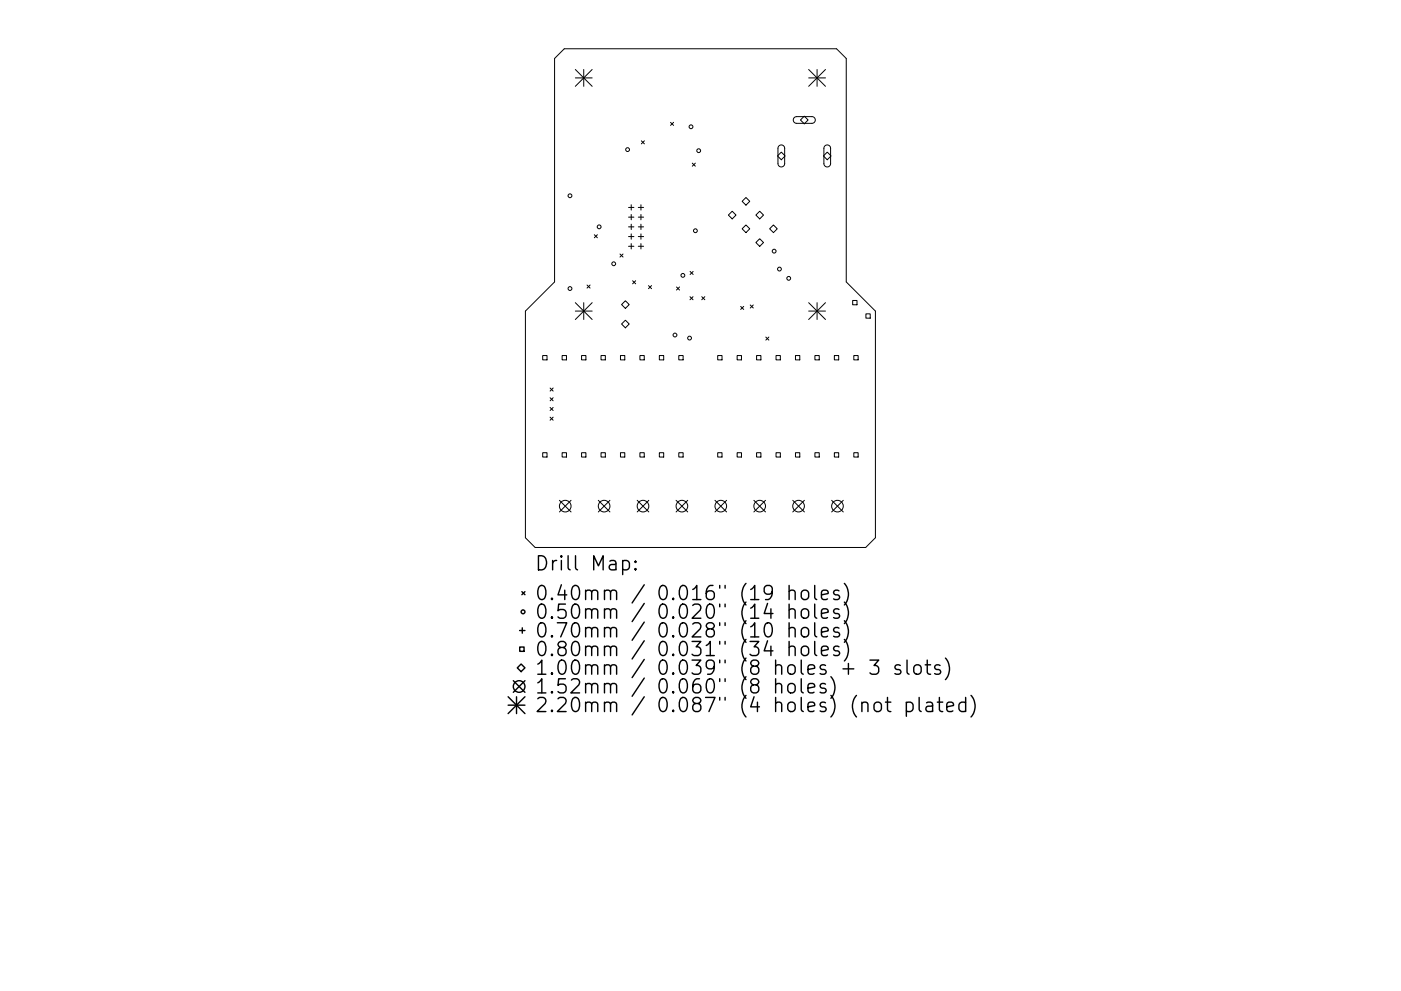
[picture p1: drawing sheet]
<svg xmlns="http://www.w3.org/2000/svg" width="297mm" height="210mm" viewBox="0 0 297 210" stroke-linecap="round" stroke-linejoin="round" font-family="sans-serif">
<defs><g id="words">
<g font-size="4.2">
<text x="113.3" y="121.1">Drill Map:</text>
<text x="113.3" y="127.4">0.40mm / 0.016&quot; (19 holes)</text>
<text x="113.3" y="131.3">0.50mm / 0.020&quot; (14 holes)</text>
<text x="113.3" y="135.3">0.70mm / 0.028&quot; (10 holes)</text>
<text x="113.3" y="139.2">0.80mm / 0.031&quot; (34 holes)</text>
<text x="113.3" y="143.2">1.00mm / 0.039&quot; (8 holes + 3 slots)</text>
<text x="113.3" y="147.2">1.52mm / 0.060&quot; (8 holes)</text>
<text x="113.3" y="151.1">2.20mm / 0.087&quot; (4 holes) (not plated)</text>
</g>
</g></defs>
<g fill="none" stroke="#000" stroke-width=".21">
<path d="M119.6 10.3h57.8l2 2.1v47.4l6.2 6.2v48.1l-2.1 2.1h-70l-2.1-2.1v-48.1l6.2-6.2v-47.4zM122 16.5h3.6M122 14.7l3.6 3.6M123.8 14.7v3.6M125.6 14.7l-3.6 3.6M171.5 14.7l3.5 3.6M171.5 16.5h3.5M173.2 14.7v3.6M175 14.7l-3.5 3.6M136 29.9l.6 .6M136.6 29.9l-.6 .6M142.2 26l.6 .6"/>
<path d="M142.8 26l-.6 .6M146.8 34.6l.6 .7M147.4 34.6l-.6 .7M165.2 31a.71 .71 0 0 1 .7-.2 .71 .71 0 0 1 .5 .7v3.2a.71 .71 0 0 1-.7 .7 .71 .71 0 0 1-.8-.7v-3.3zM165.7 32.3l.8 .8-.8 .8-.9-.8zM168.4 25l.4-.3h3.3a.71 .71 0 0 1 .8 .8 .71 .71 0 0 1-.8 .7h-3.2a.71 .71 0 0 1-.7-.5 .71 .71 0 0 1 .2-.7zM169.7 25.5l.8-.9 .8 .9-.8 .8zM174.6 33.1l.8-.8 .8 .8-.8 .8zM174.9 31a.71 .71 0 0 1 .8-.2 .71 .71 0 0 1 .4 .7v3.2a.71 .71 0 0 1-.7 .7 .71 .71 0 0 1-.7-.7v-3.3zM126 49.8l.7 .6M126.7 49.8l-.7 .6M131.4 53.9l.7 .6"/>
<path d="M132.1 53.9l-.7 .6M133.3 44h1.1M133.3 46.1h1.1M133.3 48.1h1.1M133.3 50.2h1.1M133.3 52.3h1.1M133.8 43.4v1.2M133.8 45.5v1.1M133.8 47.6v1.1M133.8 49.6v1.2M133.8 51.7v1.1M134.1 59.6l.7 .6"/>
<path d="M134.8 59.6l-.7 .6M135.3 44h1.2M135.3 46.1h1.2M135.3 48.1h1.2M135.3 50.2h1.2M135.3 52.3h1.2M135.9 43.4v1.2M135.9 45.5v1.1M135.9 47.6v1.1M135.9 49.6v1.2M135.9 51.7v1.1M146.3 57.6l.7 .6"/>
<path d="M147 57.6l-.7 .6M154.4 45.6l.8-.8 .9 .8-.9 .8zM157.3 42.7l.9-.8 .8 .8-.8 .8zM157.3 48.5l.9-.8 .8 .8-.8 .9zM160.3 45.6l.8-.8 .8 .8-.8 .8zM160.3 51.5l.8-.9 .8 .9-.8 .8zM163.2 48.5l.8-.8 .8 .8-.8 .9zM115.1 75.4h.9v1h-.9zM119.2 75.4h.9v1h-.9zM122 64.2l3.6 3.6M122 66h3.6M123.3 75.4h.9v1h-.9z"/>
<path d="M123.8 64.2v3.6M124.5 60.5l.6 .6M125.1 60.5l-.6 .6M125.6 64.2l-3.6 3.6M127.4 75.4h.9v1h-.9zM131.6 75.4h.9v1h-.9zM131.8 64.6l.8-.8 .8 .8-.8 .8zM131.8 68.7l.8-.8 .8 .8-.8 .9zM135.7 75.4h.9v1h-.9zM137.5 60.6l.6 .6M138.1 60.6l-.6 .6M139.8 75.4h.9v1h-.9z"/>
<path d="M143.4 60.9l.7 .6M143.9 75.4h.9v1h-.9zM144.1 60.9l-.7 .6M146.3 62.9l.6 .7M146.9 62.9l-.6 .7M148.8 62.9l.6 .7M149.4 62.9l-.6 .7M152.2 75.4h.9v1h-.9zM156.3 75.4h.9v1h-.9zM157 65l.7 .7M157.7 65l-.7 .7M159.1 64.7l.6 .7"/>
<path d="M159.7 64.7l-.6 .7M160.4 75.4h.9v1h-.9zM162.4 71.5l.6 .7M163 71.5l-.6 .7M164.5 75.4h1v1h-1zM168.7 75.4h.9v1h-.9zM171.5 66h3.5M171.5 64.2l3.5 3.6M172.8 75.4h.9v1h-.9zM173.2 64.2v3.6M175 64.2l-3.5 3.6M176.9 75.4h.9v1h-.9z"/>
<path d="M180.8 63.8h.9v.9h-.9zM181 75.4h.9v1h-.9zM183.6 66.6h.9v.9h-.9zM115.1 96.1h.9v.9h-.9zM116.6 82.3l.7 .7M116.6 84.4l.7 .6M116.6 86.4l.7 .7M116.6 88.5l.7 .7M117.3 82.3l-.7 .7M117.3 84.4l-.7 .6M117.3 86.4l-.7 .7M117.3 88.5l-.7 .7"/>
<path d="M119.2 96.1h.9v.9h-.9zM123.3 96.1h.9v.9h-.9zM127.4 96.1h.9v.9h-.9zM131.6 96.1h.9v.9h-.9zM135.7 96.1h.9v.9h-.9zM139.8 96.1h.9v.9h-.9zM143.9 96.1h.9v.9h-.9zM152.2 96.1h.9v.9h-.9zM156.3 96.1h.9v.9h-.9zM160.4 96.1h.9v.9h-.9zM164.5 96.1h1v.9h-1zM168.7 96.1h.9v.9h-.9z"/>
<path d="M172.8 96.1h.9v.9h-.9zM176.9 96.1h.9v.9h-.9zM181 96.1h.9v.9h-.9zM118.6 106.2l2.5 2.4M121.1 106.2l-2.5 2.4M126.9 106.2l2.4 2.4M129.3 106.2l-2.4 2.4M135.1 106.2l2.5 2.4M137.6 106.2l-2.5 2.4M143.3 106.2l2.5 2.4M145.8 106.2l-2.5 2.4M151.6 106.2l2.5 2.4"/>
<path d="M154.1 106.2l-2.5 2.4M159.8 106.2l2.5 2.4M162.3 106.2l-2.5 2.4M168.1 106.2l2.4 2.4M170.5 106.2l-2.4 2.4M176.3 106.2l2.5 2.4M178.8 106.2l-2.5 2.4"/>
<circle cx="133.1" cy="31.7" r=".41"/>
<circle cx="146.5" cy="26.9" r=".41"/>
<circle cx="148.1" cy="32" r=".41"/>
<circle cx="120.8" cy="41.5" r=".41"/>
<circle cx="127" cy="48.1" r=".41"/>
<circle cx="130.1" cy="56" r=".41"/>
<circle cx="144.8" cy="58.4" r=".41"/>
<circle cx="147.4" cy="49" r=".41"/>
<circle cx="164.1" cy="53.3" r=".41"/>
<circle cx="165.3" cy="57.1" r=".41"/>
<circle cx="167.2" cy="59.1" r=".41"/>
<circle cx="120.8" cy="61.2" r=".41"/>
<circle cx="143.1" cy="71.1" r=".41"/>
<circle cx="146.2" cy="71.7" r=".41"/>
<circle cx="119.8" cy="107.4" r="1.23"/>
<circle cx="128.1" cy="107.4" r="1.23"/>
<circle cx="136.3" cy="107.4" r="1.23"/>
<circle cx="144.6" cy="107.4" r="1.23"/>
<circle cx="152.8" cy="107.4" r="1.23"/>
<circle cx="161.1" cy="107.4" r="1.23"/>
<circle cx="169.3" cy="107.4" r="1.23"/>
<circle cx="177.6" cy="107.4" r="1.23"/>
</g>
<g fill="none" stroke="#000" stroke-width=".3">
<path d="M132 119.1l.9-.2 .5 .6v.8l-.2 .5-.3 .1-.9-.1M134.7 119.1l.2 .1-.2 .1-.1-.1 .1-.1v.2M110.2 133.8h1.1M110.2 137.3h.9v.9h-.9zM110.7 125.5l.6 .7M110.7 133.2v1.1M111.3 125.5l-.6 .7M134.7 120.6l.2 .2-.2 .1-.1-.1 .1-.2v.3M167.3 125.5a.74 .74 0 0 1 1.3 .1v1.6M167.3 129.5a.74 .74 0 0 1 1.3 .1v1.6M167.3 133.4a.74 .74 0 0 1 1.3 .2v1.5M167.3 137.4a.74 .74 0 0 1 1.3 .1v1.6"/>
<path d="M167.3 124.2v3M167.3 128.2v3M167.3 132.1v3M167.3 136.1v3M170 125.5a.81 .81 0 0 1 .8-.3 .81 .81 0 0 1 .6 .6v.8a.81 .81 0 0 1-.7 .6 .81 .81 0 0 1-.8-.6v-.8zM170 133.4a.81 .81 0 0 1 .8-.3 .81 .81 0 0 1 .6 .6v.9a.81 .81 0 0 1-.7 .6 .81 .81 0 0 1-.8-.6v-.9zM170.2 129.3a.81 .81 0 0 1 1.2 .4v.9a.81 .81 0 0 1-.7 .6 .81 .81 0 0 1-.8-.6v-.9zM170.2 137.2a.81 .81 0 0 1 1.2 .5v.8a.81 .81 0 0 1-.7 .6 .81 .81 0 0 1-.8-.6v-.8zM172.7 124.2v2.6l.5 .4M172.7 128.2v2.5l.5 .5M172.7 132.1v2.6l.5 .4M172.7 136.1v2.6l.5 .4"/>
<path d="M174.2 126.2l1.4-.3-.2-.5-.8-.2-.4 .4v1.2l.1 .3 .3 .1 .8-.1M174.2 130.2l1.4-.3-.2-.6-.8-.1-.4 .4v1.1l.1 .3 .3 .2 .8-.2M174.2 134.1l1.4-.3-.2-.5-.8-.2-.4 .5v1.1l.1 .3 .3 .1 .8-.1M174.2 138.1l1.4-.3-.2-.6-.8-.1-.4 .4v1.2l.1 .2 .3 .2 .8-.2M177.9 125.4l-.7-.2-.5 .4 .2 .5 1 .3 .1 .2-.1 .5-.3 .1-.9-.1M177.9 129.3l-.7-.1-.5 .4 .2 .4 1 .3 .1 .3-.1 .4-.3 .2-.9-.2M177.9 133.3l-.7-.2-.5 .5 .2 .4 1 .3 .1 .3-.1 .4-.3 .1-.9-.1M177.9 137.2l-.7-.1-.5 .4 .2 .4 1 .3 .1 .3-.1 .4-.3 .2-.9-.2M179 123.8a3.4 3.4 0 0 1 0 4.6M179 127.7a3.4 3.4 0 0 1 0 4.6M179 131.7a3.4 3.4 0 0 1 0 4.6M179 135.7a3.4 3.4 0 0 1 0 4.5"/>
<path d="M200.4 139.6a3.4 3.4 0 0 1 0 4.6M107.7 147.8l3.6 3.6M107.7 149.6h3.6M108.8 144.4l2.5 2.5M109.5 147.8v3.6M109.7 141.7l.8-.8 .8 .8-.8 .8zM111.3 144.4l-2.5 2.5M111.3 147.8l-3.6 3.6M164.4 145.3a.74 .74 0 0 1 1.3 .1v1.6M164.4 144v3M167.3 145.2a.81 .81 0 0 1 1.3 .4v.8a.81 .81 0 0 1-.8 .6 .81 .81 0 0 1-.8-.6v-.8zM169.9 144v2.6l.4 .4"/>
<path d="M171.3 146l1.4-.3-.1-.5-.9-.2-.4 .4v1.2l.1 .3 .3 .1 .9-.1M175 145.2l-.7-.2-.4 .4 .1 .5 1 .3 .2 .2-.2 .5-.3 .1-.8-.1M176.2 143.6a3.4 3.4 0 0 1 0 4.6M178.7 141.9h2.3M179.9 140.8v2.2M184.4 140h1.9l-1 1.2a.81 .81 0 0 1 1 .6v.7l-.3 .4-.3 .1h-.8l-.5-.2M185.4 149.3a.81 .81 0 0 1 .9-.3 .81 .81 0 0 1 .6 .5v.9a.81 .81 0 0 1-.8 .6 .81 .81 0 0 1-.8-.6v-.9zM187.7 149h1.2M188.2 148v2.5l.1 .3 .6 .2M190.9 141.2l-.7-.2-.5 .5 .2 .4 1 .3 .1 .3-.1 .4-.3 .1-.9-.1M192.2 149.1l.8-.1 .6 .5v.9l-.3 .4-.3 .2-.8-.2M192.2 149v3"/>
<path d="M192.3 140v2.6l.4 .4M194 141.2a.81 .81 0 0 1 1.3 .4v.9a.81 .81 0 0 1-.8 .6 .81 .81 0 0 1-.8-.6v-.9zM194.9 148v2.5l.4 .5M196.2 141h1.1M196.4 149.1l.3-.1 .9 .1 .1 .3v1.6M196.6 140v2.6l.1 .3 .6 .1M197.7 149.7l-1 .1a.59 .59 0 0 0-.4 .6 .59 .59 0 0 0 .4 .6l1-.2M198.7 149h1.2M199.2 148v2.5l.1 .3 .6 .2M199.3 141.2l-.7-.2-.4 .5 .1 .4 1 .3 .1 .3-.1 .4-.3 .1-.8-.1M200.7 150l1.5-.3-.2-.6-.8-.1-.5 .4v1.1l.2 .3 .3 .2 .8-.2M204.7 149.1l-.8-.1-.6 .5v.9l.3 .4 .3 .2 .8-.2"/>
<path d="M204.7 148v3M205.9 147.5a3.4 3.4 0 0 1 0 4.6"/>
<circle cx="110.9" cy="129.8" r=".41"/>
<circle cx="110.1" cy="145.7" r="1.23"/>
</g>
<use href="#words"/>
</svg>
